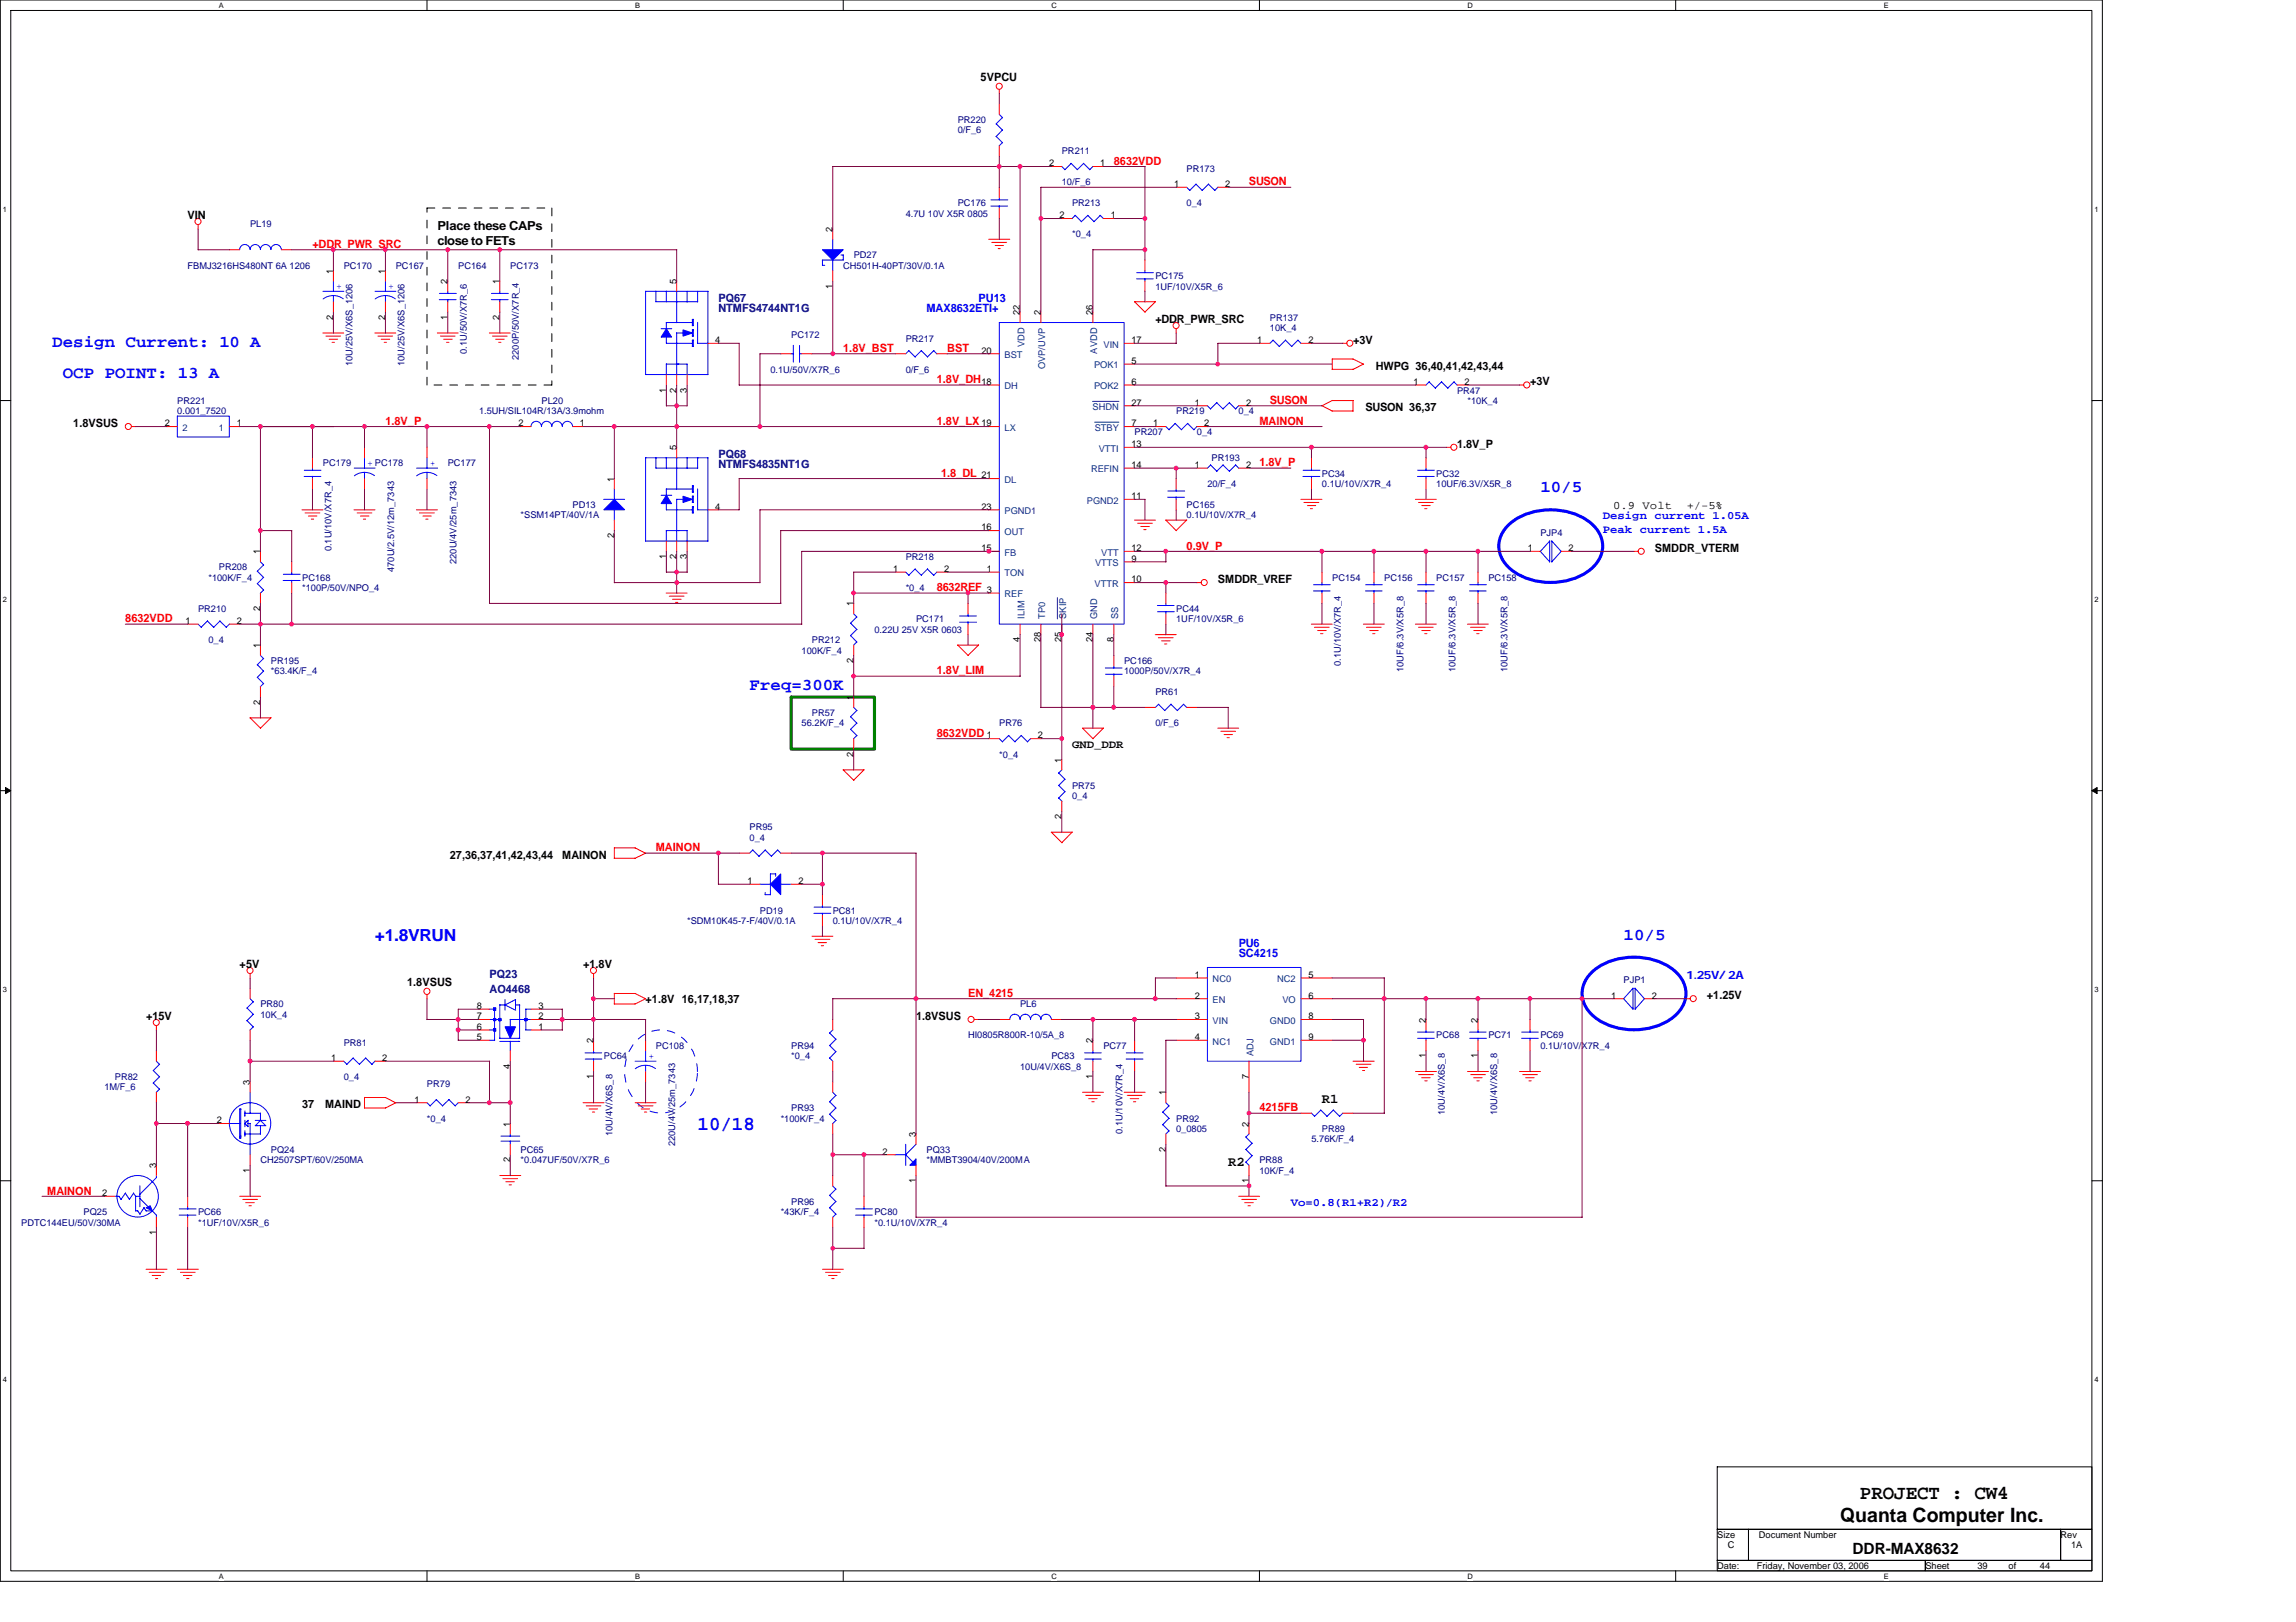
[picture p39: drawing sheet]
<svg xmlns="http://www.w3.org/2000/svg" width="297mm" height="210mm" viewBox="0 0 297 210" stroke-linecap="round" stroke-linejoin="round" font-family="sans-serif">
<defs><g id="words">
<text font-size="2.6" fill="#00f" x="90.3" y="146.2">10/18</text>
<g font-size="2.6">
<text x="238.1" y="196.9">Quanta Computer Inc.</text>
<text x="240.6" y="194">PROJECT : CW4</text>
</g>
<g font-size="2.2" fill="#00f">
<text x="6.8" y="44.9">Design Current: 10 A</text>
<text x="8.1" y="48.9">OCP POINT: 13 A</text>
<text x="199.3" y="63.7">10/5</text>
<text x="97" y="89.3">Freq=300K</text>
<text x="48.5" y="121.8">+1.8VRUN</text>
<text x="210.1" y="121.6">10/5</text>
</g>
<text font-size="2" x="239.7" y="201.1">DDR-MAX8632</text>
<g font-size="1.8">
<text x="171" y="142.8">R1</text>
<text x="158.9" y="150.9">R2</text>
</g>
<g font-size="1.6">
<text x="56.6" y="29.8">Place these CAPs</text>
<text x="56.6" y="31.7">close to FETs</text>
</g>
<g font-size="1.5">
<text x="126.9" y="10.5">5VPCU</text>
<text x="24.3" y="28.3">VIN</text>
<text x="149.5" y="41.8">+DDR_PWR_SRC</text>
<text x="175" y="44.5">+3V</text>
<text x="178" y="47.8">HWPG 36,40,41,42,43,44</text>
<text x="176.7" y="53.2">SUSON 36,37</text>
<text x="197.9" y="49.8">+3V</text>
<text x="9.5" y="55.2">1.8VSUS</text>
<text x="188.5" y="57.9">1.8V_P</text>
<text x="208.7" y="65.8">0.9 Volt</text>
<text x="218.2" y="65.8">+/-5%</text>
<text x="214.1" y="71.4">SMDDR_VTERM</text>
<text x="157.6" y="75.4">SMDDR_VREF</text>
<text x="138.7" y="96.8">GND_DDR</text>
<text x="58.2" y="111.1">27,36,37,41,42,43,44</text>
<text x="72.7" y="111.1">MAINON</text>
<text x="31" y="125.2">+5V</text>
<text x="75.4" y="125.2">+1.8V</text>
<text x="18.9" y="132">+15V</text>
<text x="52.7" y="127.7">1.8VSUS</text>
<text x="83.5" y="129.8">+1.8V 16,17,18,37</text>
<text x="118.5" y="132">1.8VSUS</text>
<text x="220.8" y="129.3">+1.25V</text>
<text x="39.1" y="143.4">37</text>
<text x="42.1" y="143.4">MAIND</text>
</g>
<g font-size="1.5" fill="#f00">
<text x="144.1" y="21.3">8632VDD</text>
<text x="161.6" y="24">SUSON</text>
<text x="40.4" y="32.1">+DDR_PWR_SRC</text>
<text x="109.1" y="45.5">1.8V_BST</text>
<text x="122.6" y="45.5">BST</text>
<text x="121.2" y="49.6">1.8V_DH</text>
<text x="164.3" y="52.3">SUSON</text>
<text x="49.9" y="55">1.8V_P</text>
<text x="121.2" y="55">1.8V_LX</text>
<text x="162.9" y="55">MAINON</text>
<text x="121.7" y="61.7">1.8_DL</text>
<text x="162.9" y="60.3">1.8V_P</text>
<text x="153.5" y="71.1">0.9V_P</text>
<text x="121.2" y="76.5">8632REF</text>
<text x="16.2" y="80.5">8632VDD</text>
<text x="121.2" y="87.3">1.8V_LIM</text>
<text x="121.2" y="95.4">8632VDD</text>
<text x="84.9" y="110.2">MAINON</text>
<text x="125.2" y="129">EN_4215</text>
<text x="162.9" y="143.8">4215FB</text>
<text x="6.1" y="154.6">MAINON</text>
</g>
<g font-size="1.5" fill="#000080">
<text x="92.9" y="39.1">PQ67</text>
<text x="92.9" y="40.4">NTMFS4744NT1G</text>
<text x="92.9" y="59.3">PQ68</text>
<text x="92.9" y="60.6">NTMFS4835NT1G</text>
<text x="63.3" y="126.6">PQ23</text>
<text x="63.3" y="128.5">AO4468</text>
</g>
<g font-size="1.5" fill="#00f">
<text x="119.9" y="40.4">MAX8632ETI+</text>
<text x="126.6" y="39.1">PU13</text>
<text x="207.4" y="67.2">Design current 1.05A</text>
<text x="207.4" y="69">Peak current 1.5A</text>
<text x="160.2" y="122.5">PU6</text>
<text x="160.2" y="123.9">SC4215</text>
<text x="218.1" y="126.7">1.25V/ 2A</text>
<text x="167" y="156">Vo=0.8(R1+R2)/R2</text>
</g>
<g font-size="1.2" fill="#000080">
<text x="123.9" y="15.9">PR220</text>
<text x="123.9" y="17.3">0/F_6</text>
<text x="137.4" y="20">PR211</text>
<text x="153.5" y="22.2">PR173</text>
<text x="32.4" y="29.4">PL19</text>
<text x="117.2" y="28">4.7U 10V X5R 0805</text>
<text x="123.9" y="26.7">PC176</text>
<text x="137.4" y="24">10/F_6</text>
<text x="138.7" y="26.7">PR213</text>
<text x="153.5" y="26.7">0_4</text>
<text x="24.3" y="34.8">FBMJ3216HS480NT 6A 1206</text>
<text x="44.5" y="34.8">PC170</text>
<text x="51.2" y="34.8">PC167</text>
<text x="59.3" y="34.8">PC164</text>
<text x="66" y="34.8">PC173</text>
<text x="109.1" y="34.8">CH501H-40PT/30V/0.1A</text>
<text x="110.4" y="33.4">PD27</text>
<text x="138.7" y="30.7">*0_4</text>
<text x="149.5" y="36.1">PC175</text>
<text x="149.5" y="37.5">1UF/10V/X5R_6</text>
<text x="164.3" y="41.5">PR137</text>
<text x="45.6" y="47.4" transform="rotate(-90 45.6 47.4)">10U/25V/X6S_1206</text>
<text x="52.3" y="47.4" transform="rotate(-90 52.3 47.4)">10U/25V/X6S_1206</text>
<text x="60.4" y="45.8" transform="rotate(-90 60.4 45.8)">0.1U/50V/X7R_6</text>
<text x="67.1" y="46.6" transform="rotate(-90 67.1 46.6)">2200P/50V/X7R_4</text>
<text x="102.4" y="43.8">PC172</text>
<text x="117.2" y="44.2">PR217</text>
<text x="164.3" y="42.8">10K_4</text>
<text x="22.9" y="52.3">PR221</text>
<text x="22.9" y="53.6">0.001_7520</text>
<text x="62" y="53.6">1.5UH/SIL104R/13A/3.9mohm</text>
<text x="70.1" y="52.3">PL20</text>
<text x="99.7" y="48.2">0.1U/50V/X7R_6</text>
<text x="117.2" y="48.2">0/F_6</text>
<text x="152.2" y="53.6">PR219</text>
<text x="160.2" y="53.6">0_4</text>
<text x="188.5" y="50.9">PR47</text>
<text x="189.9" y="52.3">*10K_4</text>
<text x="146.8" y="56.3">PR207</text>
<text x="154.9" y="56.3">0_4</text>
<text x="156.7" y="59.7">PR193</text>
<text x="41.8" y="60.3">PC179</text>
<text x="57.9" y="60.3">PC177</text>
<text x="74.1" y="65.7">PD13</text>
<text x="153.5" y="65.7">PC165</text>
<text x="156.2" y="63">20/F_4</text>
<text x="171" y="61.7">PC34</text>
<text x="171" y="63">0.1U/10V/X7R_4</text>
<text x="185.8" y="61.7">PC32</text>
<text x="185.8" y="63">10UF/6.3V/X5R_8</text>
<text x="42.9" y="71.4" transform="rotate(-90 42.9 71.4)">0.1U/10V/X7R_4</text>
<text x="67.3" y="67.1">*SSM14PT/40V/1A</text>
<text x="153.5" y="67.1">0.1U/10V/X7R_4</text>
<text x="199.3" y="69.4">PJP4</text>
<text x="27" y="75.1">*100K/F_4</text>
<text x="28.3" y="73.8">PR208</text>
<text x="39.1" y="75.1">PC168</text>
<text x="39.1" y="76.5">*100P/50V/NPO_4</text>
<text x="51" y="74" transform="rotate(-90 51 74)">470U/2.5V/12m_7343</text>
<text x="59.1" y="73" transform="rotate(-90 59.1 73)">220U/4V/25m_7343</text>
<text x="117.2" y="72.5">PR218</text>
<text x="117.2" y="76.5">*0_4</text>
<text x="172.4" y="75.1">PC154</text>
<text x="179.1" y="75.1">PC156</text>
<text x="185.8" y="75.1">PC157</text>
<text x="192.5" y="75.1">PC158</text>
<text x="25.6" y="79.2">PR210</text>
<text x="27" y="83.2">0_4</text>
<text x="105" y="83.2">PR212</text>
<text x="113.1" y="81.9">0.22U 25V X5R 0603</text>
<text x="118.5" y="80.5">PC171</text>
<text x="152.2" y="79.2">PC44</text>
<text x="152.2" y="80.5">1UF/10V/X5R_6</text>
<text x="35" y="85.9">PR195</text>
<text x="35" y="87.3">*63.4K/F_4</text>
<text x="103.7" y="84.6">100K/F_4</text>
<text x="145.4" y="85.9">PC166</text>
<text x="145.4" y="87.3">1000P/50V/X7R_4</text>
<text x="149.5" y="90">PR61</text>
<text x="173.5" y="86.2" transform="rotate(-90 173.5 86.2)">0.1U/10V/X7R_4</text>
<text x="181.6" y="87" transform="rotate(-90 181.6 87)">10UF/6.3V/X5R_8</text>
<text x="188.3" y="87" transform="rotate(-90 188.3 87)">10UF/6.3V/X5R_8</text>
<text x="195" y="87" transform="rotate(-90 195 87)">10UF/6.3V/X5R_8</text>
<text x="103.7" y="94">56.2K/F_4</text>
<text x="105" y="92.6">PR57</text>
<text x="129.3" y="94">PR76</text>
<text x="149.5" y="94">0/F_6</text>
<text x="129.3" y="98">*0_4</text>
<text x="97" y="107.5">PR95</text>
<text x="138.7" y="102.1">PR75</text>
<text x="138.7" y="103.4">0_4</text>
<text x="97" y="108.8">0_4</text>
<text x="88.9" y="119.6">*SDM10K45-7-F/40V/0.1A</text>
<text x="98.3" y="118.2">PD19</text>
<text x="107.7" y="118.2">PC81</text>
<text x="107.7" y="119.6">0.1U/10V/X7R_4</text>
<text x="33.7" y="130.3">PR80</text>
<text x="33.7" y="131.7">10K_4</text>
<text x="132" y="130.3">PL6</text>
<text x="210.1" y="127.3">PJP1</text>
<text x="44.5" y="135.3">PR81</text>
<text x="78.1" y="137.1">PC64</text>
<text x="84.9" y="135.7">PC108</text>
<text x="102.4" y="135.7">PR94</text>
<text x="102.4" y="137.1">*0_4</text>
<text x="125.2" y="134.4">HI0805R800R-10/5A_8</text>
<text x="136" y="137.1">PC83</text>
<text x="142.7" y="135.7">PC77</text>
<text x="185.8" y="134.4">PC68</text>
<text x="192.5" y="134.4">PC71</text>
<text x="199.3" y="134.4">PC69</text>
<text x="199.3" y="135.7">0.1U/10V/X7R_4</text>
<text x="13.5" y="141.1">1M/F_6</text>
<text x="14.9" y="139.8">PR82</text>
<text x="44.5" y="139.8">0_4</text>
<text x="55.2" y="140.7">PR79</text>
<text x="102.4" y="143.8">PR93</text>
<text x="132" y="138.4">10U/4V/X6S_8</text>
<text x="35" y="149.2">PQ24</text>
<text x="55.2" y="145.2">*0_4</text>
<text x="67.3" y="149.2">PC65</text>
<text x="79.2" y="147" transform="rotate(-90 79.2 147)">10U/4V/X6S_8</text>
<text x="87.3" y="148.4" transform="rotate(-90 87.3 148.4)">220U/4V/25m_7343</text>
<text x="101" y="145.2">*100K/F_4</text>
<text x="119.9" y="149.2">PQ33</text>
<text x="145.2" y="146.7" transform="rotate(-90 145.2 146.7)">0.1U/10V/X7R_4</text>
<text x="152.2" y="145.2">PR92</text>
<text x="152.2" y="146.5">0_0805</text>
<text x="169.7" y="147.8">5.76K/F_4</text>
<text x="171" y="146.5">PR89</text>
<text x="186.9" y="144.3" transform="rotate(-90 186.9 144.3)">10U/4V/X6S_8</text>
<text x="193.7" y="144.3" transform="rotate(-90 193.7 144.3)">10U/4V/X6S_8</text>
<text x="33.7" y="150.5">CH2507SPT/60V/250MA</text>
<text x="67.3" y="150.5">*0.047UF/50V/X7R_6</text>
<text x="102.4" y="155.9">PR96</text>
<text x="119.9" y="150.5">*MMBT3904/40V/200MA</text>
<text x="162.9" y="150.5">PR88</text>
<text x="162.9" y="151.9">10K/F_4</text>
<text x="2.7" y="158.6">PDTC144EU/50V/30MA</text>
<text x="10.8" y="157.3">PQ25</text>
<text x="25.6" y="157.3">PC66</text>
<text x="25.6" y="158.6">*1UF/10V/X5R_6</text>
<text x="101" y="157.3">*43K/F_4</text>
<text x="113.1" y="157.3">PC80</text>
<text x="113.1" y="158.6">*0.1U/10V/X7R_4</text>
</g>
<g font-size="1.2">
<text x="135.7" y="21.5">2</text>
<text x="142.3" y="21.5">1</text>
<text x="137.1" y="28.3">2</text>
<text x="143.7" y="28.3">1</text>
<text x="151.9" y="24.2">1</text>
<text x="158.5" y="24.2">2</text>
<text x="43.1" y="35.4" transform="rotate(-90 43.1 35.4)">1</text>
<text x="49.8" y="35.4" transform="rotate(-90 49.8 35.4)">1</text>
<text x="107.7" y="30" transform="rotate(-90 107.7 30)">2</text>
<text x="43.1" y="41.4" transform="rotate(-90 43.1 41.4)">2</text>
<text x="49.8" y="41.4" transform="rotate(-90 49.8 41.4)">2</text>
<text x="57.9" y="41.4" transform="rotate(-90 57.9 41.4)">1</text>
<text x="57.9" y="36.7" transform="rotate(-90 57.9 36.7)">2</text>
<text x="64.6" y="41.4" transform="rotate(-90 64.6 41.4)">2</text>
<text x="64.6" y="36.7" transform="rotate(-90 64.6 36.7)">1</text>
<text x="87.5" y="36.7" transform="rotate(-90 87.5 36.7)">5</text>
<text x="107.7" y="37.4" transform="rotate(-90 107.7 37.4)">1</text>
<text x="131.9" y="40.8" transform="rotate(-90 131.9 40.8)">22</text>
<text x="134.6" y="40.8" transform="rotate(-90 134.6 40.8)">2</text>
<text x="141.4" y="40.8" transform="rotate(-90 141.4 40.8)">26</text>
<text x="92.5" y="44.4">4</text>
<text x="127" y="45.8">20</text>
<text x="146.4" y="47.1">5</text>
<text x="146.4" y="44.4">17</text>
<text x="162.7" y="44.4">1</text>
<text x="169.3" y="44.4">2</text>
<text x="86.2" y="50.8" transform="rotate(-90 86.2 50.8)">1</text>
<text x="87.5" y="50.8" transform="rotate(-90 87.5 50.8)">2</text>
<text x="88.9" y="50.8" transform="rotate(-90 88.9 50.8)">3</text>
<text x="127" y="49.8">18</text>
<text x="146.4" y="52.5">27</text>
<text x="146.4" y="49.8">6</text>
<text x="154.6" y="52.5">1</text>
<text x="161.2" y="52.5">2</text>
<text x="182.9" y="49.8">1</text>
<text x="189.5" y="49.8">2</text>
<text x="21.3" y="55.2">2</text>
<text x="30.6" y="55.2">1</text>
<text x="67.1" y="55.2">2</text>
<text x="75" y="55.2">1</text>
<text x="87.5" y="58.3" transform="rotate(-90 87.5 58.3)">5</text>
<text x="127" y="55.2">19</text>
<text x="146.4" y="55.2">7</text>
<text x="146.4" y="57.9">13</text>
<text x="149.2" y="55.2">1</text>
<text x="155.8" y="55.2">2</text>
<text x="79.5" y="62.3" transform="rotate(-90 79.5 62.3)">1</text>
<text x="92.5" y="66">4</text>
<text x="127" y="61.9">21</text>
<text x="127" y="66">23</text>
<text x="146.4" y="60.6">14</text>
<text x="146.4" y="64.6">11</text>
<text x="154.6" y="60.6">1</text>
<text x="161.2" y="60.6">2</text>
<text x="33.7" y="71.8" transform="rotate(-90 33.7 71.8)">1</text>
<text x="79.5" y="69.7" transform="rotate(-90 79.5 69.7)">2</text>
<text x="127" y="71.3">15</text>
<text x="127" y="68.6">16</text>
<text x="146.4" y="71.3">12</text>
<text x="197.7" y="71.3">1</text>
<text x="202.9" y="71.3">2</text>
<text x="86.2" y="72.4" transform="rotate(-90 86.2 72.4)">1</text>
<text x="87.5" y="72.4" transform="rotate(-90 87.5 72.4)">2</text>
<text x="88.9" y="72.4" transform="rotate(-90 88.9 72.4)">3</text>
<text x="115.5" y="74">1</text>
<text x="122.1" y="74">2</text>
<text x="127.7" y="76.7">3</text>
<text x="127.7" y="74">1</text>
<text x="146.4" y="75.4">10</text>
<text x="146.4" y="72.7">9</text>
<text x="24" y="80.8">1</text>
<text x="30.6" y="80.8">2</text>
<text x="33.7" y="83.9" transform="rotate(-90 33.7 83.9)">1</text>
<text x="33.7" y="79.1" transform="rotate(-90 33.7 79.1)">2</text>
<text x="110.4" y="78.5" transform="rotate(-90 110.4 78.5)">1</text>
<text x="131.9" y="83.1" transform="rotate(-90 131.9 83.1)">4</text>
<text x="134.6" y="83.1" transform="rotate(-90 134.6 83.1)">28</text>
<text x="137.3" y="83.1" transform="rotate(-90 137.3 83.1)">25</text>
<text x="141.4" y="83.1" transform="rotate(-90 141.4 83.1)">24</text>
<text x="144.1" y="83.1" transform="rotate(-90 144.1 83.1)">8</text>
<text x="110.4" y="85.8" transform="rotate(-90 110.4 85.8)">2</text>
<text x="33.7" y="91.2" transform="rotate(-90 33.7 91.2)">2</text>
<text x="110.4" y="90.6" transform="rotate(-90 110.4 90.6)">1</text>
<text x="127.7" y="95.6">1</text>
<text x="134.3" y="95.6">2</text>
<text x="110.4" y="97.9" transform="rotate(-90 110.4 97.9)">2</text>
<text x="137.3" y="98.7" transform="rotate(-90 137.3 98.7)">1</text>
<text x="137.3" y="106" transform="rotate(-90 137.3 106)">2</text>
<text x="96.7" y="114.4">1</text>
<text x="103.3" y="114.4">2</text>
<text x="61.7" y="130.6">8</text>
<text x="61.7" y="131.9">7</text>
<text x="69.7" y="131.9">2</text>
<text x="69.7" y="130.6">3</text>
<text x="154.6" y="129.2">2</text>
<text x="154.6" y="126.5">1</text>
<text x="154.6" y="131.9">3</text>
<text x="169.3" y="129.2">6</text>
<text x="169.3" y="126.5">5</text>
<text x="169.3" y="131.9">8</text>
<text x="208.4" y="129.2">1</text>
<text x="213.7" y="129.2">2</text>
<text x="42.8" y="137.3">1</text>
<text x="49.5" y="137.3">2</text>
<text x="61.7" y="133.3">6</text>
<text x="61.7" y="134.6">5</text>
<text x="69.7" y="133.3">1</text>
<text x="76.8" y="135" transform="rotate(-90 76.8 135)">2</text>
<text x="141.4" y="135" transform="rotate(-90 141.4 135)">2</text>
<text x="154.6" y="134.6">4</text>
<text x="169.3" y="134.6">9</text>
<text x="184.5" y="137" transform="rotate(-90 184.5 137)">1</text>
<text x="184.5" y="132.3" transform="rotate(-90 184.5 132.3)">2</text>
<text x="191.2" y="137" transform="rotate(-90 191.2 137)">1</text>
<text x="191.2" y="132.3" transform="rotate(-90 191.2 132.3)">2</text>
<text x="32.3" y="140.4" transform="rotate(-90 32.3 140.4)">3</text>
<text x="53.6" y="142.7">1</text>
<text x="60.2" y="142.7">2</text>
<text x="66" y="138.3" transform="rotate(-90 66 138.3)">4</text>
<text x="76.8" y="139.7" transform="rotate(-90 76.8 139.7)">1</text>
<text x="141.4" y="139.7" transform="rotate(-90 141.4 139.7)">1</text>
<text x="150.8" y="141.8" transform="rotate(-90 150.8 141.8)">1</text>
<text x="161.6" y="139.7" transform="rotate(-90 161.6 139.7)">7</text>
<text x="28" y="145.4">2</text>
<text x="66" y="145.8" transform="rotate(-90 66 145.8)">1</text>
<text x="114.2" y="149.4">2</text>
<text x="118.5" y="147.1" transform="rotate(-90 118.5 147.1)">3</text>
<text x="150.8" y="149.1" transform="rotate(-90 150.8 149.1)">2</text>
<text x="161.6" y="145.8" transform="rotate(-90 161.6 145.8)">2</text>
<text x="13.2" y="154.8">2</text>
<text x="20.2" y="151.2" transform="rotate(-90 20.2 151.2)">3</text>
<text x="32.3" y="151.8" transform="rotate(-90 32.3 151.8)">1</text>
<text x="66" y="150.4" transform="rotate(-90 66 150.4)">2</text>
<text x="118.5" y="153.1" transform="rotate(-90 118.5 153.1)">1</text>
<text x="161.6" y="153.1" transform="rotate(-90 161.6 153.1)">1</text>
<text x="20.2" y="159.9" transform="rotate(-90 20.2 159.9)">1</text>
<text x="222.2" y="199">Size</text>
<text x="222.2" y="203">Date:</text>
<text x="223.5" y="200.3">C</text>
<text x="227.3" y="203">Friday, November 03, 2006</text>
<text x="227.6" y="199">Document Number</text>
<text x="249.1" y="203">Sheet</text>
<text x="255.8" y="203">39</text>
<text x="259.9" y="203">of</text>
<text x="263.9" y="203">44</text>
<text x="266.6" y="199">Rev</text>
<text x="267.9" y="200.3">1A</text>
</g>
<g font-size="1.2" fill="#00f">
<text x="43.5" y="37.3">+</text>
<text x="50.3" y="37.3">+</text>
<text x="47.6" y="60.3">+ PC178</text>
<text x="55.6" y="60.3">+</text>
<text x="83.9" y="137.1">+</text>
</g>
<g font-size="1.2" fill="#004080">
<text x="130" y="46.3">BST</text>
<text x="132.5" y="45" transform="rotate(-90 132.5 45)">VDD</text>
<text x="135.2" y="47.8" transform="rotate(-90 135.2 47.8)">OVP/UVP</text>
<text x="141.5" y="47.7">POK1</text>
<text x="142" y="45.8" transform="rotate(-90 142 45.8)">AVDD</text>
<text x="142.8" y="45">VIN</text>
<text x="130" y="50.4">DH</text>
<text x="141.3" y="53.1">SHDN</text>
<text x="141.5" y="50.4">POK2</text>
<text x="23.6" y="55.8">2</text>
<text x="28.3" y="55.8">1</text>
<text x="130" y="55.8">LX</text>
<text x="141.6" y="55.8">STBY</text>
<text x="142.2" y="58.4">VTTI</text>
<text x="130" y="62.5">DL</text>
<text x="140.6" y="65.2">PGND2</text>
<text x="141.2" y="61.1">REFIN</text>
<text x="130" y="69.2">OUT</text>
<text x="130" y="66.5">PGND1</text>
<text x="130" y="71.9">FB</text>
<text x="142.5" y="71.9">VTT</text>
<text x="130" y="77.3">REF</text>
<text x="130" y="74.6">TON</text>
<text x="141.6" y="75.9">VTTR</text>
<text x="141.7" y="73.3">VTTS</text>
<text x="132.5" y="80.1" transform="rotate(-90 132.5 80.1)">ILIM</text>
<text x="135.2" y="80.1" transform="rotate(-90 135.2 80.1)">TP0</text>
<text x="137.9" y="80.1" transform="rotate(-90 137.9 80.1)">SKIP</text>
<text x="142" y="80.1" transform="rotate(-90 142 80.1)">GND</text>
<text x="144.7" y="80.1" transform="rotate(-90 144.7 80.1)">SS</text>
<text x="156.9" y="129.8">EN</text>
<text x="156.9" y="127.1">NC0</text>
<text x="165.2" y="127.1">NC2</text>
<text x="165.9" y="129.8">VO</text>
<text x="156.9" y="135.2">NC1</text>
<text x="156.9" y="132.5">VIN</text>
<text x="162.2" y="136.7" transform="rotate(-90 162.2 136.7)">ADJ</text>
<text x="164.3" y="135.2">GND1</text>
<text x="164.3" y="132.5">GND0</text>
</g>
<g font-size="1">
<text x="28.3" y="1">A</text>
<text x="82.2" y="1">B</text>
<text x="136" y="1">C</text>
<text x="189.9" y="1">D</text>
<text x="243.7" y="1">E</text>
<text x=".4" y="27.4">1</text>
<text x="271" y="27.4">1</text>
<text x=".4" y="77.9">2</text>
<text x="271" y="77.9">2</text>
<text x=".4" y="128.4">3</text>
<text x="271" y="128.4">3</text>
<text x=".4" y="178.9">4</text>
<text x="271" y="178.9">4</text>
<text x="28.3" y="204.3">A</text>
<text x="82.2" y="204.3">B</text>
<text x="136" y="204.3">C</text>
<text x="189.9" y="204.3">D</text>
<text x="243.7" y="204.3">E</text>
</g>
</g></defs>
<path d="M0 0h272v204.6h-272zM1.4 1.4h269.2v201.9h-269.2z" fill="none" stroke="#000" stroke-width=".13"/>
<g fill="#fff">
<path d="M28.3 .1h.7v1.1h-.7z"/>
<path d="M28.3 203.4h.7v1.1h-.7z"/>
</g>
<path d="M55.2 0v1.4M55.2 203.3v1.3" fill="none" stroke="#000" stroke-width=".13"/>
<g fill="#fff">
<path d="M82.2 .1h.6v1.1h-.6z"/>
<path d="M82.2 203.4h.6v1.1h-.6z"/>
</g>
<path d="M109.1 0v1.4M109.1 203.3v1.3" fill="none" stroke="#000" stroke-width=".13"/>
<g fill="#fff">
<path d="M136 .1h.7v1.1h-.7z"/>
<path d="M136 203.4h.7v1.1h-.7z"/>
</g>
<path d="M162.9 0v1.4M162.9 203.3v1.3" fill="none" stroke="#000" stroke-width=".13"/>
<g fill="#fff">
<path d="M189.9 .1h.6v1.1h-.6z"/>
<path d="M189.9 203.4h.6v1.1h-.6z"/>
</g>
<path d="M216.8 0v1.4M216.8 203.3v1.3" fill="none" stroke="#000" stroke-width=".13"/>
<g fill="#fff">
<path d="M243.7 .1h.6v1.1h-.6z"/>
<path d="M243.7 203.4h.6v1.1h-.6z"/>
<path d="M.4 26.6h.5v1h-.5z"/>
<path d="M271 26.6h.5v1h-.5z"/>
<path d="M.4 77.1h.5v1h-.5z"/>
<path d="M271 77.1h.5v1h-.5z"/>
</g>
<path d="M0 51.8h1.4M270.6 51.8h1.4" fill="none" stroke="#000" stroke-width=".13"/>
<g fill="#fff">
<path d="M.4 127.6h.5v1h-.5z"/>
<path d="M271 127.6h.5v1h-.5z"/>
</g>
<path d="M0 102.3h1.4M270.6 102.3h1.4" fill="none" stroke="#000" stroke-width=".13"/>
<path d="M.7 101.9l.7 .4-.7 .4zM270.6 102.3l.7-.4v.8z" fill="#000" stroke="#000" stroke-width=".13"/>
<g fill="#fff">
<path d="M.4 178h.5v1.1h-.5z"/>
<path d="M271 178h.5v1.1h-.5z"/>
</g>
<path d="M33.7 55.2h9.5M0 152.8h1.4M270.6 152.8h1.4M222.2 189.8h48.4v8.1h-48.4zM222.2 197.9h4v4h-4zM226.2 197.9h40.4v4h-40.4zM266.6 197.9h4v4h-4zM222.2 201.9h26.9v1.4h-26.9zM249.1 201.9h21.5v1.4h-21.5z" fill="none" stroke="#000" stroke-width=".13"/>
<path d="M55.2 26.9h16.2M71.4 26.9v22.9M55.2 49.8v-22.9M71.4 49.8h-16.2" fill="none" stroke="#000" stroke-width=".13" stroke-dasharray="1 1 1 1 1 1 1 1"/>
<path d="M102.4 90.2h10.7v6.7h-10.7z" fill="none" stroke="#008000" stroke-width=".4"/>
<path d="M195.2 67.9a8.6 8.6 0 0 1 10.8 0 3.6 3.6 0 0 1 0 5.5 8.6 8.6 0 0 1-10.8 0 3.6 3.6 0 0 1 0-5.5zM206 125.8a8.6 8.6 0 0 1 10.8 0 3.6 3.6 0 0 1 0 5.5 8.6 8.6 0 0 1-10.8 0 3.6 3.6 0 0 1 0-5.5z" fill="none" stroke="#00f" stroke-width=".4"/>
<path d="M82.5 134.5a4.4 4.4 0 0 1 7.1 1.4 5.7 5.7 0 0 1-2.4 7.8 4.4 4.4 0 0 1-5.7-2.3 5.9 5.9 0 0 1 1-6.9z" fill="none" stroke="#00f" stroke-width=".13" stroke-dasharray="1 1 1 1 1 1 1 1"/>
<g fill="none" stroke="#f00" stroke-width=".13">
<path d="M129.3 11.6v.5M129.3 13.5v1.3M129.3 18.9v1.3M25.6 29.1v.6M29.7 32.3h1.3M36.4 32.3h1.3M43.1 35v1.4M43.1 39.1v1.3M49.9 35v1.4M49.9 39.1v1.3M57.9 36.4v1.3M57.9 39.1v1.3"/>
<path d="M64.7 36.4v1.3M64.7 39.1v1.3M87.5 36.4v1.3M107.7 29.6v1.4M107.7 35v1.4M127.9 31h2.7M128.3 31.4h1.9M128.8 31.8h1M129.1 32.2h.3M129.3 24.2v1.4M129.3 26.9v1.4M136 21.5h1.4"/>
<path d="M137.4 28.3h1.3M141.4 21.5h1.3M142.7 28.3h1.4M146.8 39.1h2.7l-1.4 1.3zM148.1 33.7v1.3M148.1 36.4v1.3M152.2 24.2h1.3M157.6 24.2h1.3M17 55.2h.6M21.6 55.2h1.3M29.7 55.2h1.3M40.4 59.2v1.4"/>
<path d="M41.8 43.1h2.7M42.2 43.5h1.9M42.6 43.9h1.1M43 44.3h.3M47.2 57.9v1.3M48.5 43.1h2.7M48.9 43.5h1.9M49.3 43.9h1.1M49.7 44.3h.3M55.2 57.9v1.3M56.6 43.1h2.7M57 43.5h1.9"/>
<path d="M57.4 43.9h1.1M57.8 44.3h.3M63.3 43.1h2.7M63.7 43.5h1.9M64.1 43.9h1.1M64.5 44.3h.3M67.3 55.2h1.4M74.1 55.2h1.3M86.2 48.5v1.3M87.5 48.5v1.3M87.5 57.9v1.3M88.9 48.5v1.3"/>
<path d="M91.6 44.4h1.3M101 45.8h1.4M103.7 45.8h1.3M115.8 45.8h1.4M121.2 45.8h1.4M127.9 55.2h1.4M127.9 49.8h1.4M127.9 45.8h1.4M132 40.4v1.3M134.7 40.4v1.3M141.4 40.4v1.3M145.4 57.9h1.4"/>
<path d="M145.4 44.4h1.4M145.4 55.2h1.4M145.4 49.8h1.4M145.4 52.5h1.4M145.4 47.1h1.4M149.5 55.2h1.3M152.2 42.5v.6M154.9 55.2h1.3M154.9 52.5h1.3M160.2 52.5h1.4M162.9 44.4h1.4M168.3 44.4h1.4"/>
<path d="M169.7 59.2v1.4M171 52.5l1.4 .7M172.3 47.8h2.7M172.4 51.8h2.7M172.4 51.8l-1.4 .7M173.7 44.4h.5M175 51.8v1.4h-2.7M175 46.5l1.4 .6M175.1 46.5l-2.7-.1v1.4M176.4 47.1l-1.4 .7M183.1 49.8h1.4M184.5 59.2v1.4"/>
<path d="M187.2 57.9h.5M188.5 49.8h1.4M196.6 49.8h.5M33.7 71.4v1.3M33.7 76.8v1.3M37.7 72.7v1.3M37.7 75.4v1.4M39.1 66h2.7M39.5 66.4h1.9M39.9 66.8h1.1M40.3 67.2h.3M40.4 61.9v1.4"/>
<path d="M45.8 66h2.7M46.2 66.4h1.9M46.6 66.8h1.1M47 67.2h.3M47.2 61.9v1.4M53.9 66h2.7M54.3 66.4h1.9M54.7 66.8h1.1M55.1 67.2h.3M55.2 61.9v1.4M79.5 61.9v1.4M79.5 67.3v1.4"/>
<path d="M86.2 76.8h2.7M86.2 70v1.4M86.6 77.2h1.9M87 77.6h1.1M87.4 78h.3M87.5 70v1.4M88.9 70v1.4M91.6 66h1.3M110.4 78.1v1.3M115.8 74h1.4M121.2 74h1.4M125.2 78.1v1.3"/>
<path d="M127.9 71.4h1.4M127.9 66h1.4M127.9 76.8h1.4M127.9 74h1.4M127.9 68.7h1.4M127.9 61.9h1.4M145.4 64.6h1.4M145.4 75.4h1.4M145.4 71.4h1.4M145.4 60.6h1.4M145.4 72.7h1.4M146.8 67.3h2.7"/>
<path d="M147.2 67.7h1.9M147.6 68.1h1.1M148 68.5h.3M150.8 76.8v1.3M150.8 79.4v1.4M152.2 61.9v1.4M152.2 64.6v1.4M153.5 67.3h-2.7l1.4 1.4M153.5 67.3l-1.3 1.4M154.8 75.4h.6M154.9 60.6h1.3M160.2 60.6h1.4"/>
<path d="M168.3 64.6h2.7M168.7 65h1.9M169.1 65.4h1.1M169.5 65.8h.3M169.7 61.9v1.4M171 74v1.4M171 76.8v1.3M177.8 74v1.4M177.8 76.8v1.3M183.1 64.6h2.7M183.5 65h1.9M183.9 65.4h1.1"/>
<path d="M184.3 65.8h.3M184.5 61.9v1.4M184.5 74v1.4M184.5 76.8v1.3M191.2 74v1.4M191.2 76.8v1.3M197.9 71.4h1.4M202 71.4h1.3M211.4 71.4h.5M24.3 80.8h1.3M29.7 80.8h1.3M32.3 92.9h2.7l-1.3 1.3-1.3-1.3"/>
<path d="M33.7 83.5v1.3M33.7 88.9v1.3M109.1 99.6h2.7M110.4 83.5v1.3M110.4 90.2v1.3M110.4 95.6v1.3M111.8 99.6l-1.3 1.4-1.4-1.4M123.9 83.5h2.7M123.9 83.5l1.4 1.3M125.2 80.8v1.3M126.6 83.5l-1.4 1.3M127.9 95.6h1.4"/>
<path d="M132 80.8v1.3M133.3 95.6h1.4M134.7 80.8v1.3M137.4 80.8v1.3M137.4 98.3v1.3M141.4 80.8v1.3M142.7 94.2h-2.7l1.4 1.4M142.8 94.2l-1.4 1.4M144.1 80.8v1.3M144.1 84.8v1.4M144.1 87.5v1.4M148.1 91.5h1.4"/>
<path d="M149.5 82.1h2.7M149.9 82.5h1.9M150.3 82.9h1.1M150.7 83.3h.3M153.5 91.5h1.4M157.5 94.2h2.7M157.9 94.6h1.9M158.4 95.1h1.1M158.7 95.5h.3M169.6 80.8h2.8M170 81.2h2M170.5 81.6h1.1"/>
<path d="M170.9 82h.3M176.4 80.8h2.7M176.8 81.2h1.9M177.2 81.6h1.1M177.6 82h.3M183.1 80.8h2.7M183.5 81.2h1.9M183.9 81.6h1.1M184.3 82h.3M189.8 80.8h2.7M190.2 81.2h1.9M190.7 81.6h1.1"/>
<path d="M191 82h.3M79.5 109.7v1.4h2.7M79.5 109.7h2.7M82.2 109.7l1.3 .7M83.5 110.4l-1.4 .7M95.6 110.4h1.4M97 114.4h1.3M101 110.4h1.4M102.4 114.4h1.3M106.4 115.8v1.3M106.4 118.5v1.3M137.4 103.7v1.3"/>
<path d="M138.7 107.7h-2.7l1.4 1.4M138.7 107.7l-1.3 1.4M20.2 132.7v.6M20.2 136v1.3M32.4 126v.6M32.4 127.9v1.3M32.4 133.3v1.3M43.1 137.3h1.4M48.5 137.3h1.4M55.2 128.7v.6M62 131.9h1.3M62 130.6h1.3"/>
<path d="M62 133.3h1.3M62 134.6h1.3M66 136v1.3M68.7 131.9h1.4M68.7 130.6h1.4M68.7 133.3h1.4M76.8 126v.6M76.8 134.6v1.4M76.8 137.3v1.4M79.5 128.5v1.4h2.7M79.5 128.6h2.7M82.2 128.6l1.3 .7"/>
<path d="M83.5 134.6v1.4M83.5 138.7v1.3M83.5 129.2l-1.4 .7M105 121.2h2.8M105.4 121.6h2M105.8 122h1.1M106.3 122.4h.2M107.7 131.9v1.4M107.7 137.3v1.4M126 131.9h.6M129.3 131.9h1.3M136 131.9h1.4"/>
<path d="M141.4 134.6v1.4M141.4 137.3v1.4M146.8 134.6v1.4M146.8 137.3v1.4M152.2 131.9h4M152.2 129.2h4M152.2 134.6h4M152.2 126.6h4M161.6 137.3v4.1M168.3 131.9h4.1M168.3 129.2h4.1M168.3 134.6h4.1"/>
<path d="M168.3 126.6h4.1M175 137.3h2.8M175.4 137.7h2M175.8 138.1h1.1M176.3 138.5h.2M183.1 138.7h2.7M183.5 139.1h1.9M183.9 139.5h1.1M184.3 139.9h.3M184.5 131.9v1.4M184.5 134.6v1.4M189.9 138.7h2.7"/>
<path d="M190.3 139.1h1.9M190.6 139.5h1.1M191.1 139.9h.3M191.2 131.9v1.4M191.2 134.6v1.4M196.6 138.7h2.7M197 139.1h1.9M197.4 139.5h1.1M197.8 139.9h.3M197.9 131.9v1.4M197.9 134.6v1.4M208.7 129.2h1.4"/>
<path d="M212.7 129.2h1.4M218.1 129.2h.6M13.5 154.8h1.4M20.2 141.4v1.3M20.2 150.8v1.3M20.2 157.5v1.4M24.3 154.8v1.4M24.3 157.5v1.4M28.3 145.4h1.4M31 154.8h2.7M31.4 155.2h1.9M31.8 155.6h1.1"/>
<path d="M32.2 156h.3M32.4 140v1.4M32.4 149.4v1.4M47.1 143.4h2.8M51.2 142.7l-1.4 .7M51.2 142.7l-1.3-.7h-2.7v1.4M53.9 142.7h1.3M59.3 142.7h1.3M64.7 152.1h2.7M65.1 152.5h1.9M65.4 152.9h1.1M65.9 153.3h.3"/>
<path d="M66 145.4v1.3M66 148.1v1.3M75.4 142.7h2.7M75.8 143.1h1.9M76.2 143.5h1.1M76.6 143.9h.3M82.2 142.7h2.7M82.6 143.1h1.9M82.9 143.5h1.1M83.4 143.9h.3M107.7 140v1.4M107.7 145.4v1.3"/>
<path d="M107.7 152.1v1.4M107.7 157.5v1.4M111.8 154.8v1.4M111.8 157.5v1.4M114.5 149.4h1.3M118.5 146.7v1.4M118.5 150.8v1.3M140.1 141.4h2.7M140.5 141.8h1.9M140.8 142.2h1.1M141.3 142.6h.3M145.4 141.4h2.7"/>
<path d="M145.8 141.8h1.9M146.2 142.2h1.1M146.6 142.6h.3M150.8 141.4v1.3M150.8 146.7v1.4M160.2 154.8h2.8M160.7 155.2h1.9M161 155.6h1.1M161.5 156h.3M161.6 145.4v1.3M161.6 150.8v1.3M168.3 144.1h1.4"/>
<path d="M173.7 144.1h1.3M18.9 164.3h2.7M19.3 164.7h1.9M19.7 165.1h1.1M20.1 165.5h.3M22.9 164.3h2.8M23.3 164.7h1.9M23.7 165.1h1.1M24.1 165.5h.3M106.4 164.3h2.7M106.8 164.7h1.9M107.2 165.1h1.1"/>
<path d="M107.6 165.5h.3"/>
<circle cx="129.3" cy="11.2" r=".39"/>
<circle cx="25.6" cy="28.7" r=".39"/>
<circle cx="16.6" cy="55.2" r=".39"/>
<circle cx="152.2" cy="42.1" r=".39"/>
<circle cx="174.6" cy="44.4" r=".39"/>
<circle cx="188.1" cy="57.9" r=".39"/>
<circle cx="197.5" cy="49.8" r=".4"/>
<circle cx="155.8" cy="75.4" r=".39"/>
<circle cx="212.3" cy="71.3" r=".39"/>
<circle cx="20.2" cy="132.3" r=".39"/>
<circle cx="32.3" cy="125.6" r=".39"/>
<circle cx="55.2" cy="128.3" r=".4"/>
<circle cx="76.8" cy="125.6" r=".39"/>
<circle cx="125.6" cy="131.9" r=".39"/>
<circle cx="219.1" cy="129.2" r=".39"/>
</g>
<g fill="none" stroke="#00f" stroke-width=".13">
<path d="M128.9 16l.8 .8M128.9 17.7l.8 .8-.4 .4M129.3 14.8l.4 .4-.8 .8M129.7 16.8l-.8 .9M31 32.3a.68 .68 0 0 1 .7-.7 .68 .68 0 0 1 .7 .7 .67 .67 0 0 1 .6-.7 .67 .67 0 0 1 .7 .7 .68 .68 0 0 1 .7-.7 .68 .68 0 0 1 .6 .7 .68 .68 0 0 1 .7-.7 .68 .68 0 0 1 .7 .7M41.8 37.7h2.7M43.1 36.4v1.3M43.1 38.2v.9M44.4 38.7a2.17 2.17 0 0 0-2.6 0M48.5 37.7h2.7M49.9 36.4v1.3M49.9 38.2v.9"/>
<path d="M51.1 38.7a2.17 2.17 0 0 0-2.6 0M56.8 38.8h2.2M56.9 38h2.1M57.9 37.7v.3M57.9 38.8v.3M63.6 38.8h2.1M63.6 38h2.2M64.7 37.7v.3M64.7 38.8v.3M83.5 37.7v10.8h8.1v-10.8h-8.1M84.9 37.7v1.4h5.4M86.2 37.7v1.4"/>
<path d="M87.5 37.7v4.1M88.9 37.7v1.4M90.3 37.7v1.4M106.4 33.7v.7l.3-.1M107.7 31v1.3M107.7 33.7v1.3M108.8 33h.3v.7h-2.7M128.2 26.7h2.2M128.2 25.9h2.2M129.3 25.6v.3M129.3 26.6v.3M137.3 21.5l.5 .4"/>
<path d="M138.6 21.1l.8 .9 .8-.9M138.6 21.1l-.9 .9M139.1 27.9l.8 .8M139.1 27.9l-.4 .4M140.2 21.1l.8 .8M140.7 27.9l.8 .8M140.7 27.9l-.8 .8M141.4 21.5l-.4 .5M142.3 27.9l.4 .4M142.3 27.9l-.8 .8M147 36.1h2.2M147.1 35.3h2.1"/>
<path d="M148.1 35v.3M148.1 36.1v.3M153.5 24.2l.4 .5M154.7 23.8l-.8 .8M156.3 23.8l.9 .9M156.4 23.8l-.8 .9-.9-.9M157.6 24.2l-.4 .4M22.9 53.8h6.8v2.8h-6.8zM47.2 59.2v1.4M55.2 59.2v1.4M68.7 55.2a.68 .68 0 0 1 .7-.7 .68 .68 0 0 1 .7 .7 .67 .67 0 0 1 .6-.7 .67 .67 0 0 1 .7 .7 .68 .68 0 0 1 .7-.7 .68 .68 0 0 1 .6 .7 .67 .67 0 0 1 .7-.7 .67 .67 0 0 1 .7 .7M83.5 59.2v10.8h8.1"/>
<path d="M83.5 59.2h8.1v10.8M84.9 59.2v1.4h5.4M85.5 42.5h1.4M86.2 47.1h2.7v1.4M86.2 41.7h3.4M86.2 41.7v.8M86.2 43.6v.8h3.4M86.2 47.1v1.4M86.2 59.2v1.4M87.5 59.2v4.1M88.9 59.2v1.4M89.6 41.3v.8h.1v-.8"/>
<path d="M89.6 42.7v.8h.1v-.8M89.6 42.7h.1M89.6 41.3h.1M89.6 43.1h-2.1v5.4M89.7 44v.8h-.1v-.8h.1M90.3 41.7v2.7h1.3M90.3 59.2v1.4M102.4 45.8h.3M102.6 44.7v2.2M103.4 45.8h.3M103.4 44.7v2.2M117.6 45.4l.8 .8"/>
<path d="M117.6 45.4l-.4 .4M119.2 45.4l.8 .8M119.2 45.4l-.8 .8M120.8 45.4l.4 .4M120.8 45.4l-.8 .8M129.3 41.7h16.1v39.1h-16.1zM150.8 55.2l.5 .4M151.2 55.6l.9-.8 .8 .8M153.6 54.8l.9 .8M153.7 54.8l-.9 .8M154.9 55.2l-.5 .4M156.2 52.5l.4 .4"/>
<path d="M157.4 52.1l.8 .8M157.4 52.1l-.8 .8M159 52.1l.9 .8M159.1 52.1l-.9 .8M160.3 52.5l-.5 .4M164.7 44l.8 .9M164.7 44l-.4 .4M166.3 44l.8 .9M166.3 44l-.8 .8M168.3 44.4l-.4-.4-.8 .8M184.9 49.4l.8 .8M184.9 49.4l-.4 .4"/>
<path d="M186.5 49.4l.8 .8M186.5 49.4l-.8 .8M188.1 49.4l.4 .4M188.1 49.4l-.8 .8M33.3 73.9l.8 .8M33.3 75.5l.8 .9M33.7 72.7l.4 .4M34.1 73.1l-.8 .8M34.1 74.7l-.8 .8M34.1 76.3l-.4 .5M36.6 75.1h2.2M36.7 74.3h2.1"/>
<path d="M37.7 74v.3M37.7 75.1v.3M39.3 61.7h2.2M39.4 60.9h2.1M40.4 60.6v.3M40.4 61.6v.3M45.8 60.6h2.7M47.2 61.1v.9M48.4 61.6a2.15 2.15 0 0 0-1.3-.5 2.08 2.08 0 0 0-1.3 .5M53.9 60.6h2.7M55.2 61.1v.9M56.5 61.6a2.15 2.15 0 0 0-1.3-.5 2.14 2.14 0 0 0-1.3 .5"/>
<path d="M78.1 64.6h2.7M79.5 63.3v1.3M79.5 66v1.3M85.5 64.1h1.4M86.2 68.7h2.7v1.3M86.2 63.3h3.4M86.2 65.2v.8h3.4M86.2 63.3v.8M86.2 68.6v1.4M87.5 64.6v5.4M87.5 64.6h2.1M89.6 64.2v.8h.1v-.8"/>
<path d="M89.6 64.2h.1M89.7 62.9v.8h-.1v-.8h.1M89.7 65.6v.8h-.1v-.8h.1M90.3 63.3v2.7h1.3M110.4 79.4l.5 .5M110.8 79.8l-.8 .9M117.2 74l.4 .5M118.4 73.6l.8 .9M118.4 73.6l-.8 .8M120 73.6l.8 .9 .4-.5M120 73.6l-.8 .8M124.1 79.7h2.2"/>
<path d="M125.2 79.4v.3M149.7 78.4h2.2M149.8 79.2h2.1M150.8 78.1v.3M150.8 79.1v.3M151.1 64.3h2.1M151.1 63.5h2.2M152.2 63.3v.3M152.2 64.3v.3M156.6 60.2l.8 .8M156.6 60.2l-.4 .4M158.2 60.2l.9 .8"/>
<path d="M158.2 60.2l-.8 .8M159.8 60.2l.5 .4M159.9 60.2l-.9 .8M168.6 61.7h2.1M168.6 60.9h2.2M169.7 60.6v.3M169.7 61.6v.3M169.9 76.5h2.2M169.9 75.7h2.2M171 75.4v.3M171 76.5v.3M176.7 76.5h2.1"/>
<path d="M176.7 75.7h2.1M177.8 75.4v.3M177.8 76.5v.3M183.4 76.5h2.1M183.4 61.7h2.1M183.4 75.7h2.2M183.4 60.9h2.2M184.5 60.6v.3M184.5 61.6v.3M184.5 75.4v.3M184.5 76.5v.3M190.1 76.5h2.2"/>
<path d="M190.1 75.7h2.2M191.2 75.4v.3M191.2 76.5v.3M199.3 71.3l1.2 1.4M200.5 70v2.7M200.5 70l-1.2 1.4M200.7 70l1.3 1.4M200.8 70v2.7M202 71.3l-1.2 1.4M25.6 80.8l.5 .4M26.9 80.3l-.9 .9M28.4 80.4l.9 .8"/>
<path d="M28.5 80.3l-.8 .9-.9-.8M29.7 80.8l-.4 .4M33.3 87.7l.8 .8M33.7 84.8l.4 .4M34.1 85.2l-.8 .8 .8 .9M34.1 86.8l-.8 .9M34.1 88.5l-.4 .4M110 94.4l.9 .8M110 80.6l.9 .9M110 82.3l.9 .8M110.4 91.5l.5 .5M110.8 91.9l-.8 .9 .9 .8"/>
<path d="M110.8 93.6l-.8 .8M110.8 95.2l-.4 .4M110.8 81.4l-.8 .9M110.8 83.1l-.4 .4M124.2 80.5h2.1M125.2 80.5v.3M129.3 95.6l.4 .4M130.5 95.2l.8 .8M130.5 95.2l-.8 .8M132.1 95.2l.8 .8M132.1 95.2l-.8 .8M133.3 95.6l-.4 .4"/>
<path d="M137.4 99.6l-.5 .5M143 86.4h2.2M143 87.2h2.2M144.1 86.2v.3M144.1 87.2v.3M149.9 91.1l.8 .9M149.9 91.1l-.4 .4M151.5 91.1l.8 .9M151.5 91.1l-.8 .8M153.1 91.1l.4 .5M153.1 91.1l-.8 .8M97.4 110l.8 .8"/>
<path d="M97.4 110l-.4 .4M98.3 114.4h1.4M99 110l.8 .8M99 115.5v.3M99 110l-.8 .8M100.3 113.4l.1-.3h-.7v2.7h-.7M100.6 110l.4 .4M100.6 110l-.8 .8M101 114.4h1.4M105.3 118.2h2.2M105.3 117.4h2.2M106.4 117.1v.3"/>
<path d="M106.4 118.2v.3M137 101.6l.8 .9M137 100l.8 .9-.9 .8M137 103.3l.4 .4M137.8 102.4l-.9 .9M19.8 138.5l.9 .9M20.2 137.3l.5 .5M20.6 137.7l-.8 .9M20.6 139.3l-.8 .9M32 130.5l.8 .8M32 132.1l.8 .8M32.4 129.2l.4 .5"/>
<path d="M32.8 129.6l-.9 .9M32.8 131.3l-.9 .8M32.8 132.9l-.5 .4M44.5 137.3l.4 .5M45.7 136.9l.8 .9M45.7 136.9l-.8 .8M47.3 136.9l.8 .9M47.3 136.9l-.8 .8M48.5 137.3l-.4 .4M63.3 130.6h.7M63.3 133.3h.7M63.3 131.9h1.4"/>
<path d="M63.3 134.6h.7M63.9 133.4h.3M64 130.6v4M64.1 130.5v.2h-.2v-.3l.3 .1M64.1 132.1v-.3h-.2v.3h.3M64.1 133.4v-.3h-.2v.3M64.5 131.8h.3v.3h-.3zM64.7 130l-.1 4.4h2.6M64.7 134.8h2.5M64.7 130h.7M65.3 129.3v1.4M66 131.9h2.7"/>
<path d="M66 131.9v1M66 134.7v1.3M66.7 129.3v1.3M66.7 130h.5M66.7 129.3l-1.4 .7 1.4 .7M67.2 130v4.4M68 130.6v2.7h.7M68 130.6h.7M68.2 132.1v-.3h-.3v.3h.3M75.7 136.2h2.1M75.7 137.1h2.2M76.8 136v.3"/>
<path d="M76.8 137v.3M82.2 137.3h2.7M83.5 136v1.4M83.5 137.9v.8M84.8 138.3a2.17 2.17 0 0 0-2.6 0M107.3 136.9l.4 .4M107.3 135.3l.8 .8M107.3 133.7l.8 .8M107.8 133.3l-.5 .4M108.2 136.1l-.9 .8M108.2 134.5l-.9 .8M130.6 131.9a.67 .67 0 0 1 .7-.6 .67 .67 0 0 1 .7 .6 .68 .68 0 0 1 .6-.6 .68 .68 0 0 1 .7 .6 .67 .67 0 0 1 .7-.6 .67 .67 0 0 1 .7 .6 .68 .68 0 0 1 .6-.6 .68 .68 0 0 1 .7 .6"/>
<path d="M140.3 136.2h2.2M140.3 137.1h2.2M141.4 136v.3M141.4 137v.3M145.7 137.1h2.2M145.7 136.2h2.2M146.8 136v.3M146.8 137v.3M156.2 125.2h12.1v12.1h-12.1zM183.4 133.6h2.1M183.4 134.4h2.2M184.5 133.3v.3"/>
<path d="M184.5 134.3v.3M190.1 133.6h2.2M190.1 134.4h2.2M191.2 133.3v.3M191.2 134.3v.3M196.8 134.4h2.2M196.9 133.6h2.1M197.9 133.3v.3M197.9 134.3v.3M210 129.2l1.3 1.4M211.3 127.9v2.7M211.3 127.9l-1.2 1.3"/>
<path d="M211.5 127.9l1.2 1.3M211.5 127.9v2.7M212.8 129.2l-1.3 1.4M14.9 154.8h.5l.3 .4M16.2 154.4l.6 .8M16.2 154.4l-.5 .8M17.3 154.4l.3 .4M17.3 154.4l-.6 .8M17.8 156.7l.3 .4M18.1 153.5v2.7M18.1 155.1l1.1 1.1M18.1 154.8h-.6v1.9h.3"/>
<path d="M18.9 156.7h.8M18.9 156.7l-.3-.4-.5 .8M19.7 156.7l.6 .6M19.8 140.1l.9 .9M20.2 152.1v.3M20.2 157.2v.3M20.3 152.4l-2.2 2.2M20.6 140.9l-.4 .5M23.2 157.2h2.2M23.2 156.4h2.2M24.3 156.2v.3M24.3 157.2v.3"/>
<path d="M29.7 145.4h1.3M31.2 143.5v3.8h-.2M31.2 143.5h-.2v3.8M31.7 144.1h2v.9M31.7 146.7h2M31.7 143.8v.7M31.7 145v.8M31.7 146.3v.7M32.1 145.4h.3v4M32.1 145v.8l-.4-.4M32.1 145l-.4 .4M32.4 141.3v2.8"/>
<path d="M33 145.7l.7-.7 .7 .7M33 145h1.4M33 145.7h1.4M33.7 145.6v1.2M55.2 142.7l.5 .4M56.4 142.3l.9 .8M56.5 142.3l-.9 .8M58.1 142.3l.8 .8 .4-.4M58.1 142.3l-.8 .8M64.8 147.7h2.4M64.8 147h2.4M66 146.7v.3"/>
<path d="M66 147.7v.4M107.3 142.6l.9 .8M107.3 144.2l.9 .8M107.3 154.7l.9 .8M107.3 156.3l.9 .8M107.7 141.4l.5 .4M107.7 153.5l.5 .4M108.1 141.8l-.8 .8M108.1 143.4l-.8 .8M108.1 145l-.4 .4M108.1 153.9l-.8 .8M108.1 155.5l-.8 .8"/>
<path d="M108.1 157.1l-.4 .4M110.7 157.2h2.2M110.7 156.4h2.2M111.8 156.2v.3M111.8 157.2v.3M115.8 149.4h1.4l.9 1M117.2 148.1v2.7M118.5 148.1l-1.3 1.4M150.4 143.9l.9 .8M150.4 145.5l.9 .9M150.8 142.7l.5 .4M151.2 143.1l-.8 .8"/>
<path d="M151.2 144.7l-.8 .9M151.2 146.3l-.4 .5M161.2 150.4l.4 .4M161.2 147.1l.8 .9M161.6 146.7l-.4 .5M162 149.5l-.8 .9M162 147.9l-.8 .8 .8 .9M170.9 143.6l.8 .9M170.9 143.7l-.9 .8-.4-.5M172.5 143.6l.8 .9 .4-.4M172.5 143.7l-.8 .8"/>
<circle cx="17.8" cy="154.8" r="2.69"/>
<circle cx="32.3" cy="145.4" r="2.68"/>
</g>
<g fill="#00f" stroke="#00f" stroke-width=".13">
<path d="M86.2 64.1l.7 1.1h-1.4z" fill-rule="evenodd"/>
<path d="M88.4 64.2l1.2 .4-1.2 .4z" fill-rule="evenodd"/>
<path d="M86.2 42.5l.7 1.1h-1.4z" fill-rule="evenodd"/>
<path d="M88.4 42.7l1.2 .4-1.2 .4z" fill-rule="evenodd"/>
<path d="M106.4 32.3h2.7l-1.4 1.4z" fill-rule="evenodd"/>
<path d="M99.7 114.4l1.3-1.3v2.7z" fill-rule="evenodd"/>
<path d="M65.3 132.9h1.4l-.7 1.5z" fill-rule="evenodd"/>
<path d="M79.5 64.6l1.3 1.4h-2.7z" fill-rule="evenodd"/>
<path d="M118.5 150v.8h-.8z" fill-rule="evenodd"/>
<path d="M18.9 156.3l.5-.3 .3 .7z" fill-rule="evenodd"/>
</g>
<path d="M141.3 51.9h3.5M141.6 54.6h3.2M136.8 77.3v2.8" fill="none" stroke="#004080" stroke-width=".13"/>
<g fill="none" stroke="#800040" stroke-width=".13">
<path d="M129.3 12.1v1.4M25.6 32.3h4.1M25.6 29.6v2.7M37.7 32.3h49.9l-.1 4.1M43.1 32.3v2.7M49.9 32.3v2.7M57.9 32.3v4.1M64.7 32.3v4.1M107.7 36.4v9.4M129.3 20.2v4.1M129.3 28.3v2.7M132 21.5v18.9"/>
<path d="M134.6 28.3h2.8M136 21.5h-28.3v8.2M142.7 21.5h5.4v12.2M144.1 28.3h4M148.1 37.7v1.4M148.1 32.3h-6.7v8.1M152.2 24.2h-17.5v16.2M158.9 24.2h8.1M17.5 55.2h4.1M31 55.2h36.4M33.7 55.2v16.2M40.4 55.2v4.1"/>
<path d="M43.1 40.4v2.7M47.2 55.2v2.7M49.9 40.4v2.7M55.2 55.2v2.7M57.9 40.4v2.7M63.3 55.2v22.9M64.7 40.4v2.7M75.4 55.2h52.5M79.5 55.2v6.8M86.2 49.8v2.7h2.7v-2.7M87.5 49.8v8.1M92.9 44.4h2.7v5.4h32.3"/>
<path d="M101 45.8h-2.7v9.4M105 45.8h10.8M122.6 45.8h5.3M146.8 57.9h40.4M146.8 55.2h2.7M146.8 52.5h8.1M146.8 49.8h36.4M146.8 47.1h25.6M152.2 43.1v1.3h-5.4M156.2 55.2h14.8M161.6 52.5h9.4M163 44.4h-5.4v2.7"/>
<path d="M169.7 57.9v1.4M169.7 44.4h4M184.5 57.9v1.4M189.9 49.8h6.7M33.7 68.7h4.1l-.1 4M33.7 78.1v5.4M37.7 76.8v4M40.4 63.3v2.7M47.2 63.3v2.7M55.2 63.3v2.7M63.3 78.1h37.7M79.5 75.4h18.8"/>
<path d="M79.5 68.7v6.7M86.2 74h2.7M86.2 71.4v2.7M87.5 71.4v5.4M88.9 71.4v2.7M95.6 61.9v4.1h-2.7M95.6 61.9h32.3M110.4 76.8h17.5M115.8 74h-5.4v4.1M122.6 74h5.3M125.2 76.8v1.3M127.9 66h-29.6v9.4"/>
<path d="M127.9 68.7h-26.9v9.4M129.3 71.4h-25.6v9.4M137.4 79.4v18.9M146.8 71.4h51.2M146.8 60.6h8.1M146.8 75.4h8.1M146.8 64.6h1.3v2.7M146.8 72.7h4.1M150.8 71.4v1.3M150.8 75.4v1.4M152.2 60.6v1.4M152.2 66v1.3"/>
<path d="M161.6 60.6h5.4M169.7 63.3v1.3M171 71.4v2.7M171 78.1v2.7M177.8 71.4v2.7M177.8 78.1v2.7M184.5 63.3v1.3M184.5 71.4v2.7M184.5 78.1v2.7M191.2 71.4v2.7M191.2 78.1v2.7M203.3 71.4h8.1"/>
<path d="M16.2 80.8h8.1M31 80.8h72.7M33.7 90.2v2.7M110.4 84.8v5.4M110.4 96.9v2.8M110.4 87.5h21.6M121.2 95.6h6.7M125.2 82.1v1.4M132 82.1v5.4M134.7 95.6h2.7M134.7 91.5h13.4M134.7 82.1v9.5"/>
<path d="M141.4 82.1v12.2M144.1 82.1v2.7M144.1 88.9v2.7M150.8 80.8v1.3M154.9 91.5h4v2.8M83.5 110.4h12.1M92.9 110.4v4M92.9 114.4h4.1M102.4 110.4h16.1M103.7 114.4h2.7M106.4 110.4v5.4M106.4 119.8v1.4"/>
<path d="M118.5 110.4v36.4M137.4 105v2.7M20.2 133.3v2.7M32.4 126.6v1.3M32.4 134.6v5.4M32.4 137.3h10.8M49.9 137.3h13.4M55.2 129.2v2.8M55.2 131.9h6.8M59.3 134.6h2.7M59.3 133.3h2.7M62 130.6h-2.7v4"/>
<path d="M63.3 137.3v5.4M66 137.3v8.1M70.1 131.9h13.4M70.1 133.3h2.7M70.1 130.6h2.7M72.7 130.6v2.7M76.8 126.6v8M76.8 138.7v4M76.8 129.2h2.7M83.5 131.9v2.7M107.7 138.7v1.3M126.6 131.9h2.7"/>
<path d="M137.3 131.9h14.9M141.4 131.9v2.7M141.4 138.7v2.7M146.8 131.9v2.7M146.8 138.7v2.7M152.2 129.2h-44.5v2.8M152.2 134.6h-1.4v6.8M152.2 126.6h-2.7v2.7M172.4 131.9h4M172.4 129.2h36.3M172.4 134.6h4M172.4 126.6h6.7"/>
<path d="M176.4 131.9v5.5M179.1 126.6v17.5M184.5 129.2v2.8M184.5 136v2.7M191.2 129.2v2.8M191.2 136v2.7M197.9 129.2v2.8M197.9 136v2.7M204.7 129.2v28.3M214.1 129.2h4M5.4 154.8h8.1M20.2 142.7v8.1"/>
<path d="M20.2 158.9v5.4M20.2 145.4h8.1M24.3 145.4v9.4M24.3 158.9v5.4M32.4 150.8v4M51.2 142.7h2.7M60.6 142.7h5.4M66 149.4v2.7M83.5 140v2.7M107.7 146.7v5.4M107.7 158.9v5.4M107.7 149.4h6.8"/>
<path d="M111.8 149.4v5.4M111.8 158.9v2.7M118.5 152.1v5.4M118.5 157.5h86.2M150.8 148.1v5.4M150.8 153.5h10.8M161.6 141.4v4M161.6 152.1v2.7M161.6 144.1h6.7M175 144.1h4.1M107.7 161.5h4.1"/>
</g>
<g fill="#f0f" stroke="#f0f" stroke-width=".13">
<circle cx="107.7" cy="45.8" r=".26"/>
<circle cx="169.7" cy="57.9" r=".27"/>
<circle cx="150.8" cy="71.3" r=".26"/>
<circle cx="127.9" cy="71.3" r=".26"/>
<circle cx="152.2" cy="60.6" r=".26"/>
<circle cx="76.8" cy="131.9" r=".26"/>
<circle cx="137.3" cy="82.1" r=".26"/>
<circle cx="150.8" cy="75.4" r=".26"/>
<circle cx="55.2" cy="55.2" r=".27"/>
<circle cx="66" cy="142.7" r=".27"/>
<circle cx="129.3" cy="21.5" r=".27"/>
<circle cx="63.3" cy="142.7" r=".26"/>
<circle cx="20.2" cy="145.4" r=".26"/>
<circle cx="24.3" cy="145.4" r=".27"/>
<circle cx="32.4" cy="137.3" r=".26"/>
<circle cx="76.8" cy="129.2" r=".26"/>
<circle cx="137.3" cy="95.6" r=".26"/>
<circle cx="191.2" cy="71.3" r=".26"/>
<circle cx="184.5" cy="57.9" r=".26"/>
<circle cx="47.1" cy="55.2" r=".26"/>
<circle cx="184.5" cy="71.3" r=".26"/>
<circle cx="157.5" cy="47.1" r=".25"/>
<circle cx="177.7" cy="71.3" r=".26"/>
<circle cx="141.4" cy="91.5" r=".26"/>
<circle cx="79.5" cy="55.2" r=".27"/>
<circle cx="33.7" cy="55.2" r=".26"/>
<circle cx="64.6" cy="32.3" r=".27"/>
<circle cx="49.8" cy="32.3" r=".26"/>
<circle cx="57.9" cy="32.3" r=".27"/>
<circle cx="43.1" cy="32.3" r=".26"/>
<circle cx="87.5" cy="52.5" r=".26"/>
<circle cx="63.3" cy="55.2" r=".26"/>
<circle cx="33.7" cy="80.8" r=".25"/>
<circle cx="144.1" cy="91.5" r=".26"/>
<circle cx="33.7" cy="68.7" r=".26"/>
<circle cx="40.4" cy="55.2" r=".26"/>
<circle cx="37.7" cy="80.8" r=".26"/>
<circle cx="87.5" cy="55.2" r=".26"/>
<circle cx="132" cy="21.5" r=".27"/>
<circle cx="134.7" cy="28.3" r=".26"/>
<circle cx="148.1" cy="28.3" r=".26"/>
<circle cx="59.3" cy="133.3" r=".27"/>
<circle cx="59.3" cy="131.9" r=".27"/>
<circle cx="72.7" cy="131.9" r=".27"/>
<circle cx="110.4" cy="76.7" r=".25"/>
<circle cx="125.2" cy="76.7" r=".26"/>
<circle cx="110.4" cy="87.5" r=".25"/>
<circle cx="98.3" cy="55.2" r=".27"/>
<circle cx="87.5" cy="74" r=".25"/>
<circle cx="87.5" cy="75.4" r=".26"/>
<circle cx="171" cy="71.3" r=".26"/>
<circle cx="197.9" cy="129.2" r=".26"/>
<circle cx="111.8" cy="149.4" r=".27"/>
<circle cx="161.6" cy="144" r=".25"/>
<circle cx="161.6" cy="153.5" r=".26"/>
<circle cx="92.9" cy="110.4" r=".26"/>
<circle cx="204.7" cy="129.2" r=".26"/>
<circle cx="107.7" cy="161.5" r=".25"/>
<circle cx="184.5" cy="129.2" r=".26"/>
<circle cx="141.4" cy="131.9" r=".26"/>
<circle cx="146.8" cy="131.9" r=".27"/>
<circle cx="149.5" cy="129.2" r=".27"/>
<circle cx="191.2" cy="129.2" r=".26"/>
<circle cx="106.4" cy="110.4" r=".26"/>
<circle cx="106.4" cy="114.4" r=".26"/>
<circle cx="179.1" cy="129.2" r=".27"/>
<circle cx="107.7" cy="149.4" r=".26"/>
<circle cx="118.5" cy="129.2" r=".27"/>
<circle cx="176.4" cy="134.6" r=".26"/>
<circle cx="148.1" cy="32.3" r=".26"/>
</g>
<use href="#words"/>
</svg>
